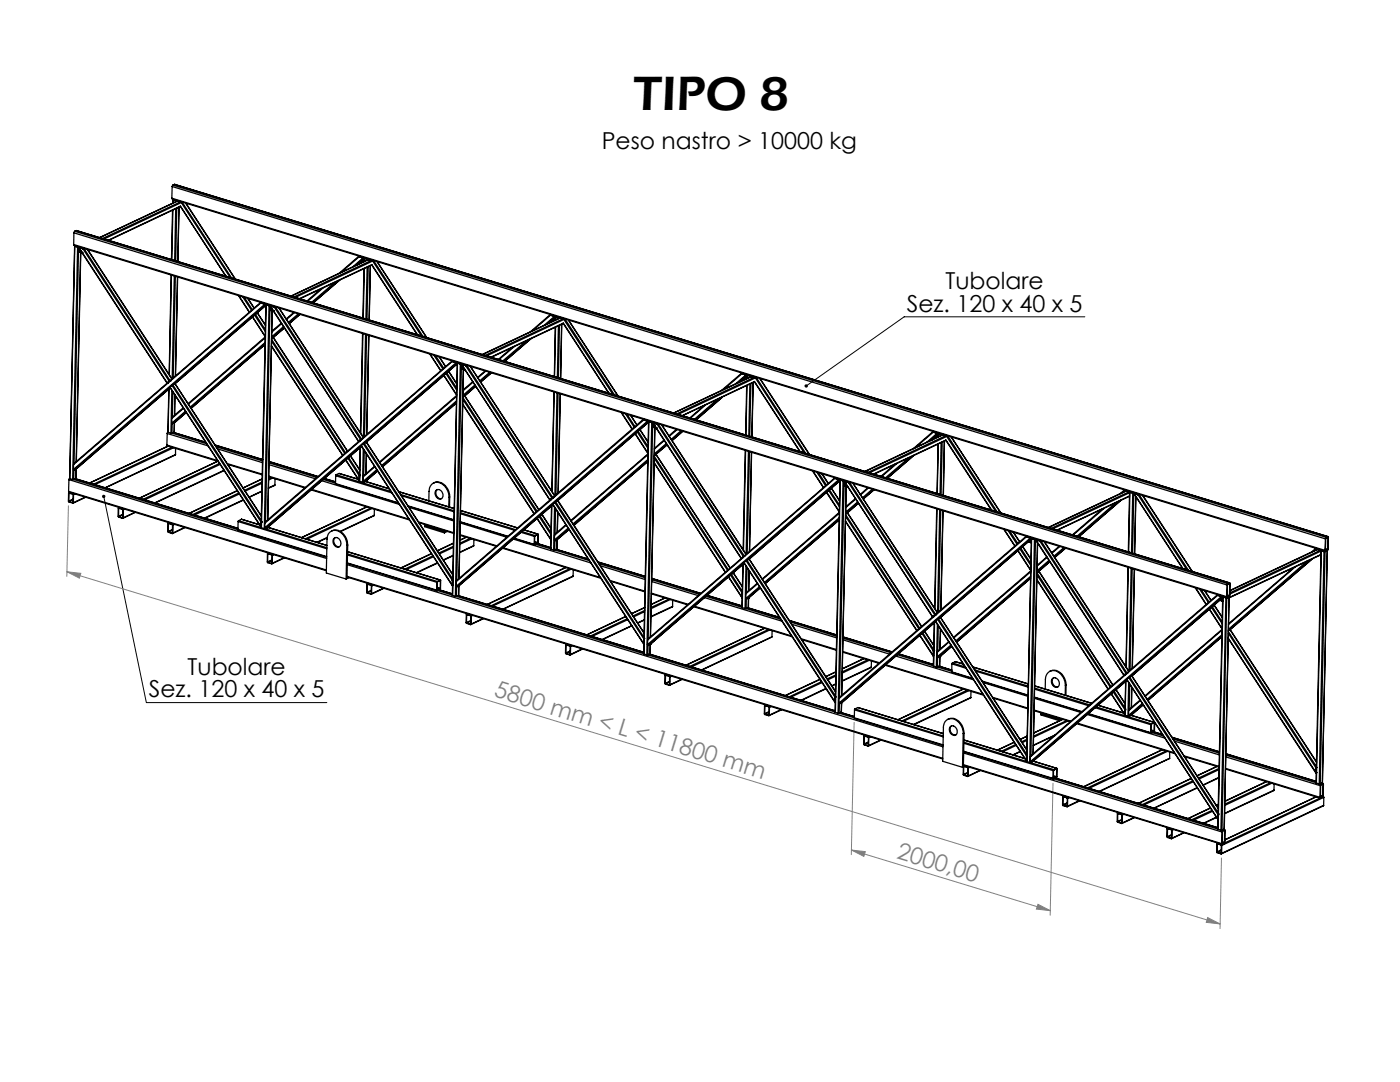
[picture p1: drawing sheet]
<svg xmlns="http://www.w3.org/2000/svg" width="279mm" height="216mm" viewBox="0 0 279 216" stroke-linecap="round" stroke-linejoin="round" font-family="sans-serif">
<defs><g id="words">
<text font-size="9.9" x="126.4" y="21.9">TIPO 8</text>
<g font-size="4.7">
<text x="120.1" y="29.8">Peso nastro &gt; 10000 kg</text>
<text x="188.7" y="57.6">Tubolare</text>
<text x="181" y="62.2">Sez. 120 x 40 x 5</text>
<text x="37.4" y="134.6">Tubolare</text>
<text x="29.7" y="139.1">Sez. 120 x 40 x 5</text>
</g>
<g font-size="4.7" fill="#808080">
<text x="98.4" y="139" transform="rotate(17 98.4 139)">5800 mm &lt; L &lt; 11800 mm</text>
<text x="178.8" y="171.2" transform="rotate(17 178.8 171.2)">2000,00</text>
</g>
</g></defs>
<path d="M13.4 114.1l230.1 70.3M13.4 114.1l2.7 .3-.3 1zM13.7 100.9l-.4 14.1M170.5 144.1l-.6 26.4M210.1 156.3l-.5 26.3M169.9 169.6l2.8 .3-.3 1zM169.9 169.6l39.7 12.1M243.8 171.2l-.3 14.1M207.2 180.4l2.4 1.3-2.8-.3zM241 183.1l2.5 1.3-2.8-.4z" fill="none" stroke="#808080" stroke-width=".2"/>
<path d="M216.5 63.2h-36.1l-19.5 13.8M20.7 99.1l8.5 41.1h36" fill="none" stroke="#000" stroke-width=".2"/>
<path d="M20.4 98.8a.34 .34 0 0 0 .1 .6 .34 .34 0 0 0 .5-.3 .34 .34 0 0 0-.4-.4l.1 .4-.1-.4zM160.6 76.8v.4l.3-.2-.3 .2a.35 .35 0 0 0 .5 .1 .35 .35 0 0 0 0-.5 .35 .35 0 0 0-.5 0z" fill="#000"/>
<g fill="#808080">
<path d="M13.4 114.1l2.7 .3-.3 1zM241 183.1l2.5 1.3-2.8-.4z"/>
<path d="M169.9 169.6l2.8 .3-.3 1zM207.2 180.4l2.4 1.3-2.8-.3z"/>
</g>
<g fill="none" stroke="#000" stroke-width=".25">
<path d="M34.3 39.5l.1 .2 230.1 70.3-.2 .1-.6-.3M34.3 39.5l230.1 70.3M34.4 37.2l230.1 70.3M34.4 37.2l-.1 2.3M34.5 39.9v.6M34.5 36.9l-.1 .3M34.5 36.9l230.2 70.3M34.5 39.9l.6 .2M34.6 39.9h.1M34.6 39.8l-.1 .1M34.7 39.8l-.1 .1M34.8 36.8l230.2 70.3"/>
<path d="M34.8 36.8l-.3 .1M35 39.9v.1M35.1 39.9v.4M14.7 48.8l.1 .2 230.1 70.2-.2 .1M14.7 48.8l230.1 70.3M14.7 46.5l230.2 70.2M14.7 46.5v2.3M14.9 49.1h.1M14.9 46.1l-.2 .4M14.9 49.1l-1 46.4M14.9 46.1l230.1 70.4M14.9 49.1l.6 .2"/>
<path d="M15 49.1l.7 .1M15 49.1h.1M15 49l-.1 .1M15.1 49l-.1 .1M15.2 46h.1M15.2 46l230.2 70.3M15.2 46l-.3 .1M15.4 49.1v.1M15.5 49.3h.2M15.5 49.3l-1 46.4M15.5 49.2v.1M15.7 49.4l17.6 27"/>
<path d="M15.7 50.2l-.9 42.3M15.7 49.4v.8l.7 .2M15.7 49.3l.1 .1M15.7 49.4h.1M15.7 49.5h.1M15.7 50.1l.1 .1M15.7 49.5v.6M15.8 49.3v.1M15.8 49.3l.8 .3M15.8 50.2l.5 .2M15.8 49.4l.7 .2M15.8 49.4l17.6 27"/>
<path d="M15.8 49.4l.6 .1M15.8 49.2l-.1 .1M15.9 49.3h-.1M15.9 49.3l-.1 .1M16.1 50l-.4 .1M16.1 50.4l-.9 41.7M16.1 50.1l-.3 .1M16.3 50.4h.1M16.4 49.5v.1M16.5 49.5h-.1M16.5 49.6h.3M16.5 49.6l17.3 26.5"/>
<path d="M16.8 49.6h-.2M16.8 49.6l17.1 26.4M16.9 49.6h-.1M17.4 49.8l16.9 25.8M17.5 49.8l16.8 25.8M17.6 49.8h-.1M17.7 49.8l-.1 .1M21.6 47.9l14.4-6.8 9.1 14M21.7 48l14.3-6.8 9 13.9M34.1 54.9l-.3 19.8M34.2 54.9l-.4 19.9M34.4 41.9l-.2 9.9"/>
<path d="M34.5 41.9l-.2 9.9M34.8 55.1l-.4 20.5M35 55.1l-.4 20.3M35.1 41.7l-.2 10.3M35.1 40.1h.2M35.3 40.1l-15.4 7.3M35.3 41.6l-.2 10.4M35.3 40.1l.9 .3M35.3 40l-.2 .1M35.4 40.1l.8 .3M35.4 40.1h.1M35.4 55.2l-.4 19.8"/>
<path d="M35.4 40l-.1 .1M35.5 55.2l-.5 19.8M35.5 40l-.1 .1M35.5 40.1l-15.6 7.3M35.7 41.3l-.2 10.9M36 40.5l-15.3 7.2M36.1 40.3l-15.6 7.3M36.2 40.4h.2M36.2 40.4l9.7 15M36.4 40.3l-.2 .1M36.4 40.4l9.8 15.1M36.4 40.4h-.2"/>
<path d="M36.5 40.4h-.1M37 40.5l9.9 15.2M37.1 40.5l9.9 15.2M47.6 59l2.1 3.3M47.7 59l2.1 3.3M48.4 59.2l1.8 2.7M48.8 59.3l1.5 2.5M49.4 59.5l1.3 2M49.5 59.5l1.2 2M59.8 59.6l14.4-6.8 9.1 14M59.9 59.6l14.3-6.7 9.1 13.9M64 57.6l-2.7 2.4"/>
<path d="M64.5 57.5l-3.1 2.6M66.8 56.4l-4.6 3.9M67.4 56.1l-5 4.3M67.8 55.9l-5.3 4.5M71.4 52.8l1.3-1.1-1.3 1.1M71.6 51.2v.1M71.6 51.2l-4 3.4M71.6 51.3l.8 .2M71.6 51.3l-3.5 3.1M71.6 51.2h.1M71.7 51.2l1 .2M71.7 51.1l-.1 .1"/>
<path d="M71.8 51.1l-.1 .1M71.9 51.2l-.1 .1M72 51.2l-.1 .1M72.4 51.5h.3M72.4 51.5l-2 1.8M72.6 53.6l-.2 9.9M72.7 51.5v.7v-.6M72.7 51.5v.1M72.7 51.5l-1.8 1.5M72.7 53.6l-.2 9.9M72.7 51.6l.6 .2M72.8 51.5h.1"/>
<path d="M72.8 51.5l.8 .2M72.8 51.4l-.1 .1M72.9 51.5h-.1M73.2 51.6v.1M73.3 53.3l-.3 10.3M73.3 51.8h.2M73.3 51.8v.1M73.3 51.6v.1M73.5 51.8h.1M73.5 51.8l.9 .3M73.5 51.8l-15.4 7.3M73.5 53.2l-.3 10.5"/>
<path d="M73.6 51.8l.8 .3 .2-.1-.2 .1M73.6 51.7l-.1 .1M73.6 51.8h.1M73.7 51.7l-.1 .1M73.7 51.7l-15.6 7.4M74.2 52.2l-15.3 7.1M74.3 51.9l-15.7 7.4M74.4 52.1h.2M74.4 52.1l9.7 14.9M74.6 52.1l9.8 15M74.7 52l-.1 .1M75.2 52.2l9.9 15.1"/>
<path d="M75.3 52.2l9.9 15.1M33.4 76.4h.1M33.7 77.6l-.2 8.7M33.8 76.1l-.4 .3M33.8 76.1h.1M33.9 76h.1M33.9 76l-.5 .4M33.9 77.3l18.2 27.9M33.9 77.3l-19.2 16.5M33.9 77.3h.1M33.9 76l-.1 .1M33.9 77.3l18.2 27.8"/>
<path d="M34.3 77.9l-.2 8.5M34.3 76.9l17.8 27.2M34.3 76.9l-.4 .4M34.5 76.8l-.2 .1M34.5 76.8l17.6 27.1M34.5 78.2l-.1 5.1M34.9 78.8l-.1 4.1M34.9 76.6l17.3 26.4M34.9 78.9v3.9M34.9 76.6l-.4 .2M35 76.5v.1M50.4 63.3l2.5 3.9"/>
<path d="M50.4 63.2l2.5 3.9M50.8 62.9l2.2 3.2M51 62.7l2 3.1M52 60.4v.1M52 60.4l-37.3 32.1v.2M52 60.5l.8 .2M52 60.5l-37.3 32.2M52 60.4h.1M52.1 60.4l.8 .3 .2-.1M52.1 60.3l-.1 .1M52.2 60.4h-.1M52.3 60.4l-.1 .1"/>
<path d="M52.4 60.4l-.1 .1M52.8 60.7h.3M52.8 60.7l-38.1 33M52.9 68.6l-14.8 12.8M52.9 67.2l-15.4 13.3M52.9 68.3l-14.9 12.9M52.9 67.4l-15.3 13.2M53 64.9l-1.7-2.5 1.7 2.5M53.1 60.7l-.9 44.6M53.1 60.9l-18.3 15.8M53.1 60.7v.1M53.1 60.7l-18.9 16.3"/>
<path d="M53.2 60.7h.1M53.1 60.8l.6 .2M53.1 60.8l-.9 44.5M53.2 60.8l.7 .1M53.2 60.7v.1M53.2 60.7h-.1M53.3 60.7h-.1M53.6 60.8v.1M53.7 61l-1 44.5M53.7 60.8v.2M53.9 61.8v.1l.7 .2M53.9 61l17.6 27.1"/>
<path d="M53.9 61v.8M53.9 61.8l-.9 42.3M53.9 61.8l.1 .1M53.9 61v.1M53.9 61l.1 .1M53.9 61h-.2M53.9 61.1h.1M53.9 61.1v.7M54 61h.1M54 61l1 .2M54 61.9l.5 .2M54 61l.5 .2"/>
<path d="M54 61.1l.8 .2M54 61.1l17.6 27M54 60.9l-.1 .1M54.1 61h-.1M54.2 69.1l14.2 21.7M54.2 67.7l14.8 22.6M54.2 68.1l14.6 22.4M54.2 69l14.2 21.8M54.3 61.6l-.4 .2M54.3 62.1l-.9 41.7 .9-41.7M54.3 61.7l-.3 .2M54.5 62.1h.1"/>
<path d="M54.5 61.2h.1M54.5 67.4l14.9 22.6M54.5 67.4l-.3 .1M54.5 67.4l14.8 22.6M54.6 61.1l-.1 .1M54.8 61.3h.2M54.8 61.3l17.2 26.4M55 61.2l-.2 .1M55 61.3l17.1 26.3M55.1 61.3h-.1M55.6 61.4l16.9 25.9M55.7 61.5h.1"/>
<path d="M55.9 61.5l-.1 .1M56.1 64.5l-1.9 1.6M56.2 64.6l-2 1.7M56.6 65.2l-2.4 2M56.7 65.3l-2.5 2.2M56.8 65.4l-2.4 2M58.6 62.3l-1.5 1.3M58.8 62.4l-1.6 1.3M59.5 62.6l-1.9 1.7M59.7 62.7l-2.1 1.8M59.9 62.7l-2.2 1.9M72.4 66.5l-.5 19.9"/>
<path d="M72.4 66.6l-.4 19.9M73 66.7l-.5 20.5M73.2 66.8l-.5 20.3M73.6 66.9l-.4 19.8M73.7 63.9l.2-10.9-.2 10.9M85.8 70.6l2.1 3.4M86.6 70.9l1.8 2.7M86.9 71l1.6 2.4M87.6 71.2l1.3 1.9M87.7 71.2l1.2 1.9M88.5 74.9l2.6 3.9M88.6 74.9l2.5 3.8"/>
<path d="M89 74.5l2.1 3.3M89.1 74.4l2.1 3M89.5 74.1l1.7 2.5M89.5 74l1.7 2.6M90.2 72.1l-37.2 32-.1 .3M90.3 72.1h.1M90.2 72.1h.1M90.2 72.1l.8 .3M90.2 72.1l-37.3 32.3M90.3 72l-.2 .1h.1M90.3 72.1l.8 .3 .2-.1M90.3 72l-.1 .1"/>
<path d="M90.5 72.1h-.2M90.6 72.1l-.1 .1M91 72.4h.3M91 72.4l-38.2 32.9M91.1 78.9l-15.4 13.3M91.1 79.1l-15.3 13.2M91.3 72.4h.1l-.1 .1M91.3 72.4l-1 46.4M91.3 72.6l-18.3 15.7 18.3-15.7M91.3 72.4l-18.9 16.3M91.3 72.5l.6 .1M91.3 72.5l-1 46.3"/>
<path d="M91.3 72.4h.1M91.3 72.4v.1M91.4 72.5l.7 .1M91.4 72.4h-.1M91.8 72.5v.1M91.9 72.6h.2M91.9 72.6l-1 46.4M91.9 72.5v.1M92.1 72.7v.9l.7 .2M92.1 72.6l.8 .4M92.1 72.7h.1M92.1 72.7l17.6 27.1"/>
<path d="M92.1 73.5l-.9 42.3M92.1 73.4l.1 .2M92.1 72.8v.6M92.2 73.6l.5 .1M92.2 72.7l.5 .1M92.2 72.6h-.1M92.2 72.7l.8 .3M92.3 72.6l-.2 .1M92.3 72.6l-.1 .1M92.4 79.3l14.8 22.7M92.4 79.7l14.6 22.4M92.5 73.3l-.4 .1"/>
<path d="M92.5 73.7l-.9 41.7M92.5 73.4l-.3 .2M92.7 73.7h.1M92.7 72.8l.1 .1M92.7 79l14.8 22.7zM92.7 79l-.3 .2M92.9 72.8h-.2M92.9 73h.3M92.9 73l17.2 26.4M93.1 72.9l-.1 .1M93.2 72.9l-.2 .1M93.2 73l17.1 26.3"/>
<path d="M93.3 72.9l-.1 .1M93.8 73.1l16.9 25.9 .5-20.6M94 73.1l-.1 .1M94.1 73.2h-.2M94.3 76.2l-1.9 1.6M94.4 76.3l-2 1.7M94.8 76.8l-2.4 2.1M94.9 77l-2.5 2.1M94.9 77.1l-2.3 2M96.8 74l-1.5 1.3M96.9 74l-1.5 1.4M97.7 74.3l-2 1.7"/>
<path d="M97.9 74.3l-2.1 1.8M98 71.3l14.4-6.8 9.1 13.9M98.1 74.4l-2.2 1.8M102.2 69.3l-2.8 2.4M102.7 69.1l-3.1 2.7M105 68.1l-4.6 3.9M105.6 67.8l-5 4.3M106 67.6l-5.3 4.5 5.3-4.5M109.7 62.8l-3.9 3.4M109.8 62.8l.1 .1M109.9 62.8l.8 .3h.2M109.9 62.9l.7 .2"/>
<path d="M109.9 62.9l-3.7 3.1M109.9 62.8v.1M109.9 62.8h-.1M110 62.8h-.1M110.1 62.8l-.1 .1M110.2 62.9h-.1M110.6 78.2l-.4 19.9M110.6 63.1h.3M110.6 63.1l-2.1 1.8M110.8 65.3l-.2 9.8M110.9 63.1h.1l-.1 .2M110.9 63.4l-1.3 1.1"/>
<path d="M110.9 63.2l-.1 .7M110.9 63.1l-1.8 1.6M110.9 65.3l-.2 9.8M110.9 63.3l.8 .1M110.9 63.3v.5M110.9 63.2h.1M111 63.2l.7 .1M111.1 63.1l-.2 .1M111.4 63.2v.2M111.4 78.5l-.5 20.2M111.4 65l-.2 10.3M111.5 63.3v.3"/>
<path d="M111.7 64.9l-.3 10.5M111.7 63.4l.8 .3M111.7 63.4l-15.5 7.3M111.8 63.4l.8 .3M111.8 63.4h.1M111.8 78.6l-.4 19.8M111.8 63.4h-.1M111.9 63.4h-.1M111.9 63.4l-15.6 7.4M112.1 64.7l-.2 10.8M112.4 64.6l-14.3 6.7M112.4 63.8l-15.3 7.2"/>
<path d="M112.4 64.4l9.1 14.1M112.5 63.6l-15.7 7.3M112.5 63.7h.3M112.5 63.7l9.8 15M112.7 63.6l-.1 .1M112.8 63.7h-.2M112.8 63.7l9.8 15.1M112.9 63.7h-.1M113.4 63.9l9.9 15.1M113.5 63.9l9.9 15.1M143.2 79.7l-4.6 4M143.8 79.4l-5.1 4.3"/>
<path d="M144.2 79.2l-5.3 4.6M148 74.5l.1 .1M148 74.5l-4 3.4M148.1 74.5l1 .3M148.1 74.5h.1M148.1 74.6l.7 .2M148.1 74.4l-.1 .1M148.1 74.6l-3.7 3.1M148.2 74.5h-.1M148.3 74.5l-.1 .1M148.4 74.5l-.1 .1M148.8 74.8h.3"/>
<path d="M148.8 74.8l-2 1.8M149 76.9l-.2 9.9M149 75l-1.2 1.1M149 74.9v.6M149.1 74.8v.1M149.1 74.8l-1.8 1.5M149.1 76.9l-.2 9.9M149.1 74.9l.8 .2M149.1 74.9v.6M149.2 74.9h.1M149.2 74.9l.7 .1M149.2 74.8h-.1"/>
<path d="M149.3 74.8l-.1 .1M149.6 74.9v.1M149.6 76.7l-.2 10.3M149.7 74.9v.3M149.9 76.6l-.3 10.4M149.9 75.1l.8 .3M150 75.1l.8 .3 .2-.1M150 75.1h.1M150 75l-.1 .1M150.1 75l-.1 .1M150.1 75.1l-15.7 7.3 15.5-7.3M150.3 76.3l-.3 10.9"/>
<path d="M150.6 75.5l-15.3 7.2M150.6 76.1l-14.5 6.8M150.6 76.1l9.1 14M150.7 75.2l-15.7 7.4M150.7 75.4h.3M150.7 75.4l9.8 14.9M151 75.3l-.2 .1M151 75.4l9.8 15.1M151.1 75.4h-.1M151.6 75.5l9.9 15.2M151.7 75.5l9.9 15.2M13.7 98l.1 .2 51.3 15.7"/>
<path d="M13.7 98l51.4 15.7M13.7 100l.1 .1M13.8 98.5l.8 .2v1.6M13.8 98.3h.1M13.8 98.5l-.1 1.5M13.8 95.7l-.1 2.3M13.8 95.7l51.4 15.7M13.8 98.3l-.1 .1v1.6l.8 .4 .1-.1M13.8 98.3l.8 .2M13.9 98.4l-.1 .1M13.9 95.5h.1M13.9 95.4l-.1 .3"/>
<path d="M13.9 95.5l.6 .2M14.5 95.7h.2M14.6 98.5l.1 .2M14.6 99.6l-.9 .4M14.6 99.7l-.8 .4M14.7 93.7v.1M14.7 92.7v1M14.7 98.7l-.1 1.6M14.7 98.5h-.1M14.7 95.7l50.5 15.4M14.7 93.8v1.9M15 98.6l-.3 .1"/>
<path d="M15 95.5l32.5 9.9-32.5-9.9M15.1 95.5l-.4 .2M15.2 93.6l18.8-16.2-18.8 16.2M15.2 93.6l-.5 .2M15.2 93.6h.1M15.2 93.6l-.1 1.9M17 99.2l-2.4 1.1M17.1 99.2l-2.5 1.2M33.3 88.8v.2l10.2 3.1M33.3 88.8l10.1 3.1M33.4 86.5l-.1 2.3M33.4 86.5l8.1 2.5"/>
<path d="M33.5 86.2l-.1 .3M33.5 89l-15.6 7.4M33.5 86.3l.6 .1M34.1 86.4h.2M34.3 84.4l.1 .2M34.3 83.5v.9M34.3 89.3l-15.6 7.3M34.3 86.4l6.9 2.1M34.4 83.3l-.1 .2M34.4 84.6l-.1 1.8M34.6 89.4l-15.7 7.3M34.7 86.2l-.4 .2"/>
<path d="M34.8 84.4l-.1 1.8M34.8 84.4l-.4 .2M35 90.7l-13.9 6.6M35 89.5v1.2M35 90.7l-14 6.6M36.5 81.4l-2.1 1.9M36.6 81.5l-2.3 2M37 82.1l-2.7 2.3M37.1 82.2l-2.7 2.4M37.2 82.3l-2.4 2.1M38.1 81.5l14.8-12.7-14.7 12.7M41 88.2l-6.4-1.9 6.4 2"/>
<path d="M43 88.8l9.4 2.9M43.1 89.1l9.3 2.9M43.4 89.6l9 2.7M43.5 92l-15.7 7.4M43.8 92.5l-15.2 7.1M43.9 92.7l-15 7M44.7 93.8l-13.8 6.5M44.7 93.9l-13.7 6.5M45.3 92.5l7.1 2.1M45.4 92.7l7 2.1M47.3 97.9l-9.6 4.5M47.6 98.4l-9.1 4.3"/>
<path d="M47.8 98.6l-9 4.2M48.5 99.7l-7.7 3.7M48.6 99.8l-7.7 3.6M52.3 98l-2.6 1.2M52.3 95.6l-3.8 1.8M52.3 96.4l-3.4 1.6M52.3 96.2l-3.5 1.6M53.6 95.1l7.2 2.3M53.6 95l7.4 2.3M53.7 92.4l9.6 2.9M53.7 92.7l9.2 2.8M53.7 92.1l9.8 3-9.8-3"/>
<path d="M54.1 95.3l-.5 .3M54.4 95.4l-.8 .4M54.9 96.8l-1.3 .6M54.9 95.5v1.3M62.1 97.8l19.6 6M62.2 97.6l19.4 6M64.2 95.9l15.5 4.7M64.5 95.7l2.5 .7M64.7 95.5l2.3 .6-2.3-.6M67 96.5v.1l12.6 3.8M67 96.5l12.5 3.8M67 94.9v1.6"/>
<path d="M67 94.9l11.2 3.5M67.1 94.7l-.1 .2M67.1 94.7l10.9 3.4M67.7 94.5l3.8 1.1M67.7 94.5l-.6 .2M69 91.8l2.7 4.2v-.2M69 91.8l2.7 4M69.4 91.4l2.3 3.5M69.6 91.3l2.2 3.3M69.9 91l1.9 2.8M70 90.9l1.8 2.8M71.6 88.1h.1"/>
<path d="M71.7 94.9v.9M71.8 94.7l-.1 .2M71.8 94.8l-.1 1.1M71.8 94.8h.1M71.8 95h.1M71.8 96.1l.6 .1M71.9 89.3l-.1 6.8M72 87.7h.1M72 87.7l-.4 .4M72.1 88.9l18.2 28M72.1 89l-19.1 16.5M72.1 88.9h.1"/>
<path d="M72.1 87.6h.1M72.1 87.6l-.5 .5M72.1 88.9l18.1 27.8M72.1 87.6l-.1 .1M72.1 89.1l-18.7 16.2M72.4 96.2h.2M72.5 96.1l.1 .1M72.5 95.1v1M72.5 89.6l-.1 6.6M72.5 88.6l17.8 27.2M72.5 88.6l-.4 .3M72.6 96.2h.1"/>
<path d="M72.7 88.5l-.2 .1M72.7 88.5l17.6 27M72.7 89.9l-.1 5M73 96h.1M73 96l-.4 .2M73.1 90.5l-.1 4M73.1 88.3h.1M73.1 90.6v3.9M73.1 88.2v.1M73.1 88.3l-.4 .2M73.1 88.3l17.2 26.4M73.2 88.3l17.1 26.3"/>
<path d="M74.8 93l-2.3 1.9v.2M74.8 93.1l-2.3 2M75.2 93.7l-2.7 2.4M75.3 93.9l-2.7 2.3M75.4 94l-2.4 2M77.6 97.5l-4.7-1.4 4.8 1.4M79.6 98.1l11 3.4M79.9 98.7l10.7 3.2M80.1 98.9l10.5 3.2M86.5 96.4a2.35 2.35 0 0 1 3.1 1.9l.1 .9M87 97.8a.99 .99 0 0 1 1.3 .5 .99 .99 0 0 1-.3 1.3 1.1 1.1 0 0 1-1-.6 1.1 1.1 0 0 1 0-1.2zM87.3 97.7a1.07 1.07 0 0 0-.2 1.2 1.07 1.07 0 0 0 1 .6"/>
<path d="M89.6 99.2a2.68 2.68 0 0 0-2.9-2.9 1.8 1.8 0 0 0-1.1 1.7v1.9M89.6 99.2v1.9M89.7 99.2h-.1M89.7 99.2v2M91.1 80.4l-14.8 12.7 14.8-12.7M91.1 80.3l-14.8 12.7M91.1 80l-14.9 12.9M92.4 80.8l14.2 21.7M92.4 80.6l14.2 21.9M109.7 99.8h.1M109.7 99.7v.1M109.8 99.7h.1"/>
<path d="M110.1 99.4l-.4 .3M110.1 99.4h.1M110.2 99.3h.1M110.3 99.3h.1M110.3 99.3l-.5 .4M110.3 99.3l-.2 .1M111.3 99.9l17.3 26.4M111.3 99.9l-.4 .2M111.3 99.9l17.3 26.5M111.4 99.8v.1M124 82.3l2.1 3.3M124 82.3l2.2 3.3"/>
<path d="M124.8 82.5l1.8 2.8M125.1 82.7l1.6 2.4M125.8 82.9l1.3 1.9M125.9 82.9l1.2 1.9M126.8 86.6l2.5 3.9M126.8 86.5l2.5 3.9M127.2 86.2l2.1 3.3M127.4 86l1.9 3.1M127.7 85.8l1.7 2.5M127.7 85.7l1.7 2.5M128.3 83.7l-37.1 32.1M128.4 83.7h-.1l.1 .1"/>
<path d="M128.4 83.7l1.1 .3M128.4 83.7h.1M128.4 83.8l.8 .2M128.4 83.8l-37.3 32.3M128.6 83.7h-.2M128.7 83.7l-.1 .1M128.8 83.7l-.1 .2M129.2 84l.3 .1M129.2 84l-38.1 33M129.3 92.1l-14.8 12.7M129.3 90.6l-15.4 13.3M129.3 91.9l-14.8 12.8"/>
<path d="M129.3 91.7l-14.9 12.8M129.3 90.7l-15.3 13.3M129.4 84.1l-.9 46.4M129.4 84.2l-18.2 15.8M129.5 84.1h.1M129.5 84.1l-18.9 16.2M129.5 84.1l.6 .2M129.5 84.1l-1 46.4M129.5 84.1l.8 .1M129.6 84l-.1 .1M130 84.1v.1M130.1 84.3h.2"/>
<path d="M130.1 84.3l-1 46.4M130.1 84.2v.1M130.2 84.3l17.7 27.1M130.2 85.2l-.8 42.3M130.3 85.1l.1 .1M130.3 84.4v.8l.7 .2M130.3 84.3l.1 .1M130.3 84.4h.1M130.3 84.5h.1M130.3 84.5v.6M130.4 84.3h.1M130.4 84.3v.1"/>
<path d="M130.4 85.2l.5 .2M130.4 84.4l17.6 27M130.4 84.4l.7 .2M130.4 84.4l.8 .2h.2M130.4 84.3l.5 .2M130.4 84.2l-.1 .1M130.6 92.4l14.1 21.8M130.6 92.3l14.2 21.9M130.6 91l14.7 22.7M130.6 91.4l14.6 22.4M130.6 84.9l-.3 .2M130.7 85.4l-.9 41.7"/>
<path d="M130.7 85l-.3 .2M130.9 85.4h.1M130.9 84.5l.1 .1M130.9 90.7l14.8 22.6M130.9 90.7l-.3 .2M131.1 84.5h-.2M131.1 84.6h.3M131.1 84.6l17.2 26.5M131.3 84.6h-.1M131.4 84.6l17.1 26.3M131.5 84.6h-.1M132 84.7l16.9 25.9"/>
<path d="M132.1 84.8l16.8 25.8 .5-20.5M132.2 84.8h-.1M132.3 84.8l-.1 .1M132.5 87.8l-1.9 1.7M132.6 87.9l-2 1.7M133 88.5l-2.4 2.1M133.1 88.7l-2.5 2.1M133.1 88.8l-2.3 1.9M135 85.7l-1.5 1.3M135.1 85.7l-1.5 1.4M135.9 85.9l-2 1.8M136.1 86l-2 1.8"/>
<path d="M136.2 82.9l14.4-6.7 9 13.9M136.3 86l-2.2 1.9M140.4 81l-2.7 2.4M140.8 80.8l-3 2.6M148.7 89.9l-.4 19.8M148.8 89.9l-.4 19.9M149.6 90.1l-.5 20.3M150 90.2l-.4 19.8M162.1 93.9l2.2 3.4M162.2 94l2.2 3.3M163 94.2l1.7 2.7M163.3 94.3l1.6 2.5"/>
<path d="M164 94.5l1.3 2M164.1 94.5l1.2 1.9M164.9 98.2l2.6 4M165 98.2l2.5 3.9M165.4 97.9l2.1 3.2M165.5 97.7l2 3.1M166.5 95.4l.1 .1M166.5 95.4l-37.2 32.1v.2M166.6 95.4l.9 .3 .2-.1M166.6 95.5l.8 .2M166.6 95.5l-37.3 32.2M166.6 95.4h.1"/>
<path d="M166.7 95.3l-.2 .1M166.7 95.4h-.1M166.8 95.4v.1M166.9 95.4l-.1 .1M167.4 95.7h.3M167.4 95.7l-38.2 32.9M167.5 99.9l-1.6-2.5 1.6 2.5M167.6 95.7l-.9 46.4M167.6 95.9l-18.2 15.8M167.7 95.7v.1M167.7 95.7l-18.9 16.3M167.7 95.7l.7 .3"/>
<path d="M167.7 95.8l.5 .2M167.7 95.8l-1 46.3M167.7 95.7h.1M167.8 95.7h-.1M168.1 95.8v.1M168.2 96h.3M168.2 96l-.9 46.3M168.2 95.8v.1M168.5 96v.9l.7 .2M168.5 96v.1M168.5 96l17.6 27.1M168.5 96.8l-1 42.3"/>
<path d="M168.5 96.8l.1 .1M168.5 96.1v.7M168.5 95.9l-.1 .1M168.5 96.1h.1M168.5 96.1l17.6 26.9M168.5 96.1l.8 .2M168.6 96l.8 .3M168.6 96h.1M168.6 96.9l.5 .1M168.6 96l.5 .2M168.6 95.9l-.1 .1M168.7 96h-.1"/>
<path d="M168.8 96.6l-.3 .2M168.9 97l-.9 41.7M168.9 96.7l-.3 .2M169.1 97h.1M169.1 96.2h.1M169.2 96.1l-.1 .1M169.3 96.3h.3M169.3 96.3l17.2 26.4M169.5 96.2l-.1 .1M169.6 96.2l-.2 .1M169.6 96.3l17.1 26.3M169.7 96.2l-.1 .1"/>
<path d="M170.2 96.4l16.9 25.9M170.4 96.4l-.1 .1M170.5 96.5l-.2 .1M170.7 99.5l-1.9 1.6M170.8 99.6l-2 1.7M173.2 97.3l-1.5 1.3M173.3 97.4l-1.5 1.3M174.1 97.6l-1.9 1.7M174.3 97.7l-2.1 1.7M174.4 94.6l14.4-6.7 9 13.9M174.4 97.7l-2.1 1.9M178.6 92.6l-2.8 2.4"/>
<path d="M179 92.5l-3 2.6M181.4 91.4l-4.7 3.9M181.9 91.1l-4.9 4.3M182.4 90.9l-5.3 4.5 5.3-4.5M186.2 86.1v.2M186.2 86.1l-4 3.5M186.2 86.2l1.1 .2M186.2 86.2h.1M186.2 86.3l.8 .2M186.2 86.3l-3.6 3.1M186.3 86.1h-.1M186.3 86.1l-.1 .1"/>
<path d="M186.4 86.1v.2M186.5 86.2l-.1 .1M187 86.5h.3M187 86.5l-2.1 1.8M187.2 88.6l-.2 9.9M187.3 86.7l-1.4 1.1M187.3 86.5l-.1 .7M187.3 88.6l-.3 9.9M187.3 86.5v.1M187.3 86.5l-1.8 1.5M187.3 86.6l.8 .1M187.3 86.5h.1"/>
<path d="M187.3 86.6v.6M187.4 86.5l.7 .2M187.4 86.4l-.1 .1M187.4 86.5h-.1M187.7 86.6v.1M187.8 88.3l-.2 10.3M187.9 86.6v.3M188 88.2l-.2 10.5M188.1 86.8h.1M188.1 86.7l.8 .4M188.1 86.8l-15.5 7.3M188.2 86.7l.8 .3"/>
<path d="M188.2 86.7h.1M188.2 86.7h-.1M188.3 86.7l-15.7 7.4M188.5 88l-.3 10.8M188.5 88l-.2 10.8M188.8 87.2l-15.3 7.1M188.8 87.8l-14.5 6.8M188.8 87.8l9.1 14M188.8 86.9l-15.6 7.4M188.9 87.1h.3M188.9 87.1l9.8 14.9M189.2 87h-.2"/>
<path d="M189.2 87.1l9.8 15M189.3 87l-.1 .1M189.8 87.2l9.9 15.1M223.7 99.8l-8.4 7.3M224.3 97.8l-.7 .7M224.4 97.9l1.1 .2M224.4 97.8h-.1l.1 .1M224.4 97.8l.9 .3h.2M224.4 97.9l-.5 .4M224.4 97.8v.1M224.5 97.8h-.1M224.6 98l-15.4 7.2"/>
<path d="M224.6 97.8l-.1 .1M224.8 97.9h-.2M224.9 97.9l-.2 .1M224.9 97.9l-15.6 7.4M225.4 99l-14.4 6.8M225.4 98.3l-15.3 7.2M225.5 98.1v.1M225.5 98.1l-.3 12M225.5 98.1l-15.7 7.3M225.5 98.2l.6 .2M225.5 98.2l-.3 11.9M225.5 98.2h.1"/>
<path d="M225.5 98.2l.8 .1M225.6 98.1h-.1M225.6 98.1l-.1 .1M226 98.2v.1M226.1 98.4h.2M226.1 98.4l-.3 11.9M226.1 98.2v.2M226.2 98.4l9.9 15.1M226.3 98.4l.8 .3M226.3 98.5l-.3 11.9M226.4 98.5h.1M226.3 98.4l.1 .1"/>
<path d="M226.4 98.5l1 .2M226.4 98.4h-.1M226.7 99.1l-.3 11.4M227 98.5l.1 .2M227.1 98.7h.3M227.1 98.7l9.8 15M227.2 98.6v.1M227.4 98.7l9.8 15.1M227.5 98.7h-.1M228 98.8l9.9 15.2M228.1 98.8l9.8 15.2M13.8 100.1l.7 .2"/>
<path d="M14.6 100.3h-.1M23.7 101.5l.8 .2v1.6M23.7 103v.1M23.7 101.5v1.5M23.7 103.1l.7 .2M23.7 101.4h-.1v1.6v.2l.8 .2 .2-.1M23.7 101.4l.8 .2M23.8 101.5h-.1M23.8 101.3l-.1 .1M24.5 101.6l.1 .1M24.5 103.3h-.1M24.5 102.6l-.8 .4"/>
<path d="M24.5 102.7l-.8 .4M24.6 101.7v1.6M24.6 101.5l-.1 .1M24.9 101.6l-.3 .1M26.9 102.2l-2.3 1.1M27 102.2l-2.5 1.2M33.6 106v.2M33.6 104.5v1.5M33.6 106.2l.8 .2M33.7 104.5l.7 .2v1.7M33.7 104.5h-.1M33.7 104.4l-.2 .1v1.7l.9 .3 .1-.1"/>
<path d="M33.7 104.4l.7 .2M33.7 104.3l-.1 .1M33.8 104.3l-.1 .1M34.4 104.6l.1 .2M34.4 106.3v.1M34.4 105.7l-.8 .3M34.4 105.8l-.8 .4M34.5 104.8v1.6M34.5 104.6h-.1M34.8 104.6l-.3 .2M36.8 105.2l-2.3 1.2M36.9 105.3l-2.5 1.2"/>
<path d="M47.5 104.1v1.7l17.7 5.4M47.5 104.1l17.7 5.4M47.6 103.9l-.1 .2M47.6 103.9l4.5 1.4M48.2 103.6l3.6 1.1M48.2 103.6l-.6 .3M52.1 105.1v.1M52.1 104.1v1M52.1 105.1h.1M52.1 103.9v.2M52.1 104v1.1M52.1 104.2h.1"/>
<path d="M52.1 104.1h.1M52.2 105.3l.5 .2M52.7 105.5h.3M52.8 105.5l12.4 3.8M52.8 105.3l.2 .2M52.9 104.4l-.1 .9M53 105.5h.1M53.4 105.3h.1M53.4 105.3l-.4 .2M53.4 112.1l.1 .1M53.4 105.2l11.8 3.6-11.8-3.5M53.4 110.6v1.5"/>
<path d="M53.5 110.4l-.1 .1-.1 1.7 .9 .3M53.5 112.2l.7 .2M53.5 110.4l.8 .3M53.5 110.5l.8 .3-.1 1.6M53.5 110.5l-.1 .1M53.6 110.5l-.2 .1M53.6 110.3l-.2 .1M53.6 110.4h-.1M54.3 110.7l.1 .1M54.3 111.7l-.9 .4M54.3 112.4h-.1M54.3 111.8l-.8 .4"/>
<path d="M54.3 112.4l-.1 .1M54.4 110.8l-.1 1.6M54.4 110.6l-.1 .1M54.6 110.7l-.2 .1M56.7 111.3l-2.4 1.1M56.8 111.3l-2.5 1.2M65.3 107.3l-1.9 .9M65.3 107.2l-2 1M66.2 105.9a2.4 2.4 0 0 1 3.1 2l.1 .9M66.6 107.5a1 1 0 0 1 1.2 .1 1 1 0 0 1 .2 1.2 .81 .81 0 0 1-1 .3 .81 .81 0 0 1-.5-.8zM66.9 107.3a1.08 1.08 0 0 0-.2 1.2 1.08 1.08 0 0 0 1 .6M69.2 108.8a2.72 2.72 0 0 0-2.8-2.9 1.68 1.68 0 0 0-1.1 1.7l-.2 6.7 4 1.2"/>
<path d="M69.2 108.8l-.1 6.7M69.3 115.1l118.8 36.3M69.3 115l118.8 36.3M69.3 112.7l118.9 36.3M69.3 112.4l17.9 5.5M69.3 112.3l17.9 5.5M69.4 110.1l18.5 5.6M69.4 110.5l17.9 5.5M69.4 110.7l17.8 5.5M69.4 108.8h-.2M69.4 108.8l-.1 6.5 .1-.1M69.6 115.3l-.5 .2"/>
<path d="M73.2 101.1l-13.1 6.2 13.1-6.2M73.3 116.6l.8 .2v1.6M73.3 118.2v.1M73.3 116.6v1.6M73.3 118.3l.7 .2M73.3 116.5l-.1 .1v1.6l.8 .4 .2-.1M73.3 116.5l.8 .2M73.4 116.6h-.1M73.4 116.4l-.1 .1M74 101.4l-13 6.1M74 118.5h.1M74.1 116.7l.1 .2"/>
<path d="M74.1 118.4l-.1 .1M74.1 117.9l-.8 .4M74.1 117.8l-.8 .4M74.2 116.9v1.6M74.2 116.7h-.1M74.3 101.5l-13.1 6.1M74.5 116.8l-.3 .1M74.7 102.8l-6.8 3.3M74.7 102.8l-6.8 3.2M74.7 101.6v1.2M76.5 117.4l-2.3 1.1M76.6 117.4l-2.5 1.2"/>
<path d="M81.4 100.9l9.2 2.8M81.5 101l9.1 2.8M81.6 101.2l9 2.8M83.5 104.1l7 2.2M83.6 104.3l6.9 2.1M84.7 104.9l4 1.2M84.7 104.9v.2l4 1.2M85 104.7l-.3 .2M86.1 110.5l-6.1 2.8M86.4 110.9l-5.6 2.7M86.5 111.1l-5.4 2.6M87.2 116.2v1.6"/>
<path d="M87.2 117.8h.1M87.2 117.3l.6 .2M87.2 117.2l.7 .2M87.3 116l-.1 .2M87.3 116l.6-.3v1.8l-.7 .4v-.1M87.3 112.3l-4.2 2M87.3 117.8l3 .9M87.3 112.4l-4.1 1.9M87.6 117.7l2.7 .8-2.6-.8M87.8 117.5l-.5 .3M87.8 115.9h.1M87.9 117.4l-.1 .1"/>
<path d="M87.9 115.9l-.7 .3 .1 1.6M87.9 115.9v1.5M88.7 106.1v.2M89 105.9l-.3 .2M89.3 106l-.6 .3M90.2 116.7l.1 .2M90.3 115.8l-.1 .9M90.3 116.7h.1M90.3 115.9h.1M90.3 115.6v.2M90.3 115.7v1.1M90.3 118.8l.6 .2"/>
<path d="M90.5 110.9l-2 .9M90.5 110.8l-2 .9M90.5 108.4l-3.2 1.5M90.5 109.2l-2.8 1.3M90.5 109l-2.9 1.3M90.9 119h.2M91.1 117v.1M91.1 116.1v.9M91.1 119l37.3 11.4M91.1 117.1v1.9M91.2 115.8l-.1 .3M91.4 118.9l37.1 11.3"/>
<path d="M91.5 118.8l-.4 .2M91.5 116.9l18.8-16.2-18.7 16.2M91.5 116.9l-.4 .2M91.5 116.9h.1M91.5 116.9v1.9M91.6 116.9l-.1 1.9M91.8 106.8l7.2 2.2M91.8 106.7l7.3 2.2M91.9 104.2l9.4 2.9M91.9 104.1l9.5 2.9M91.9 104.4l9.2 2.8M91.9 101.8l11.4 3.5-11.4-3.4"/>
<path d="M91.9 102.3l11 3.4M91.9 102.5l10.8 3.3M93 107.2l-1.2 .6M93.1 107.2l-1.3 .6M93.8 107.4l-2 1M94.1 107.5l-2.3 1.1M94.5 108.9l-2.8 1.4M94.5 108.9l-2.8 1.3M94.6 107.7l-.1 1.2M100.3 109.4l19.6 6M100.4 109.3l19.4 5.9M102.4 107.6l15.5 4.7"/>
<path d="M102.6 107.5l4.1 1.2M102.6 107.4l4 1.2M104 106.2l2.6 .8M104.2 106.1l2.6 .8M104.5 105.7l2.8 .9M104.6 105.7l2.8 .9M106.6 107v1.6M106.7 108.5v.1M106.7 108.6h.1M106.7 108.2l.6 .1M106.7 108.1l.6 .2M106.8 106.9l-.2 .1"/>
<path d="M106.9 108.6l3 .9M107.2 103.5l2.7 4.1M107.2 103.4l2.7 4.1M107.2 108.5l2.7 .8M107.3 108.4l-.6 .3-.1-.1M107.3 108.4l2.6 .9M107.3 108.3l-.6 .3M107.3 106.7h.1M107.3 108.3h.1M107.3 106.6l.1 .1-.1 1.7M107.3 106.6l-.5 .3M107.4 106.7l-.7 .3v1.5"/>
<path d="M107.4 106.7l-.1 1.6M107.6 103.1l2.3 3.5M107.8 102.9l2.2 3.4M108.1 102.6l1.9 2.9M108.2 102.6l1.8 2.8M109.9 107.5v.2M109.9 109.5v.1M109.9 106.6v.9M109.9 107.5v.1M109.9 109.6l.6 .1M109.9 106.7h.1M109.9 106.5h.1"/>
<path d="M110 106.4l-.1 .2M110 106.5l-.1 .1M110.1 101l-.2 8.5M110.1 100.9l-.2 8.7M110.3 100.6l18.2 28M110.3 100.6l-19.2 16.5M110.3 100.6h.1M110.3 100.6l18.1 27.8M110.5 109.7h.2M110.7 107.7v.2M110.7 106.8v.9M110.7 101.2l-.2 8.5"/>
<path d="M110.7 100.3l17.8 27.2M110.7 100.3l-.4 .3M110.7 109.7l6.9 2.2M110.7 107.9v1.8M110.8 106.6l-.1 .2M110.9 100.1l-.2 .2M110.9 100.1l17.6 27.1M110.9 101.6l-.1 5M111 109.6l6.4 1.9-6.4-1.9M111.1 109.5l-.4 .2M111.2 107.7l-.1 1.8M111.2 107.7l-.5 .2"/>
<path d="M111.3 102.2l-.1 4M112.9 113.2l-15.7 7.4 15.7-7.3M112.9 104.7l-2.1 1.9M113 104.8l-2.3 2M113.4 105.4l-2.7 2.3M113.5 105.6l-2.8 2.3M113.6 105.7l-2.4 2M113.7 113.5l-15.7 7.4M113.9 113.6l-15.6 7.3M114.4 114.9l-14 6.7M114.4 114.9l-14.1 6.7M114.4 113.7v1.2"/>
<path d="M119.3 112.1l9.5 2.9M119.5 112.5l9.3 2.8M119.8 112.9l9 2.7M121.7 115.8l7 2.2M121.8 116l6.9 2.1M130 118.5l7.2 2.2M130 118.4l7.3 2.2M130 116l9.3 2.9M130.1 115.4l9.7 3M130.1 115.4l9.8 3M130.1 115.7l9.5 2.9M132.7 119.3l-2.7 1.3 2.8-1.3"/>
<path d="M133.5 119.6l-3.6 1.6M133.8 119.6l-3.9 1.9M134.2 119.8v1.2M140.6 119.2l15.5 4.8M140.9 119l7.2 2.2M145.4 115.1l2.7 4.2M145.4 115.1l2.7 4.1M145.8 114.8l2.3 3.5M146 114.6l2.1 3.4M146.3 114.3l1.9 2.8M148 111.4h.1M148.1 119.2v.1"/>
<path d="M148.1 118.3v.9M148.1 119.1v.1M148.1 119.2h.1M148.1 118v.3M148.1 118.2h.1M148.1 118.2v.9M148.1 118.3v.1M148.3 112.6l-.2 8.6M148.3 111.1h.1M148.4 111h.1M148.4 112.3l18.3 27.9M148.4 112.3l-19.1 16.5"/>
<path d="M148.5 112.3h-.1M148.5 111l-.5 .4M148.5 112.3l18.2 27.8M148.5 110.9v.1M148.5 110.9l-.2 .2M148.5 110.9h.1M148.5 112.4l-18.7 16.2M148.8 119.4l.1 .2M148.9 118.5l-.1 .9M148.9 112.9l-.2 8.5M148.9 111.9l17.8 27.2M148.9 111.9l-.4 .4"/>
<path d="M148.9 119.6v1.8M149.1 111.8l-.2 .1M149.1 111.8l17.6 27.1M149.1 113.2l-.1 5M149.4 119.3h.1M149.4 119.3l-.5 .3M149.4 119.3l-.1 1.9M149.5 113.8l-.1 4.1M149.5 111.6h.1M149.5 111.6l-.4 .2M149.5 111.6l17.2 26.4M149.5 111.6l17.3 26.4"/>
<path d="M149.5 111.5v.1M149.6 111.5l-.1 .1M151.1 116.4l-2.2 1.9v.2M151.2 116.5l-2.3 2M151.6 117.1l-2.8 2.3M151.7 117.2l-2.8 2.4M151.7 117.3l-2.3 2M167.5 103.8l-14.8 12.7M167.5 103.6l-14.9 12.7M167.5 103.3l-14.9 12.9M167.5 102.2l-15.4 13.3M167.5 102.4l-15.3 13.2"/>
<path d="M168.7 104.1l14.3 21.7M168.7 104l14.3 21.8M168.8 102.7l14.8 22.6M168.8 103l14.6 22.5M169.1 102.4l14.8 22.6M169.1 102.4l-.3 .1M171.2 100.2l-2.4 2M171.2 100.3l-2.4 2.1M171.3 100.4l-2.3 2 2.3-2M186.9 101.5l-.4 19.9M187 101.5l-.4 20M187.5 101.7l-.4 20.5"/>
<path d="M187.7 101.8l-.4 20.3M200.3 105.6l2.2 3.4M200.4 105.7l2.2 3.2M201.2 105.9l1.8 2.7M201.5 106l1.6 2.4M202.2 106.2l1.3 1.9M203.1 109.9l2.6 3.9M203.2 109.9l2.5 3.8M203.6 109.5l2.1 3.3M203.7 109.4l2 3M204.1 109.1l1.6 2.5M204.1 109l1.6 2.5"/>
<path d="M204.7 107.1l-37.2 32M204.8 107.1l1 .3M204.8 107.1h.1M204.8 107.1l.8 .3M204.8 107.1l-37.3 32.3M204.9 107l-.2 .1h.1M204.9 107l-.1 .1M205 107.1h-.1M205.1 108v.1M205.1 107.2l.1-.1zM205.1 108l.7-.5-.1 .7M205.1 108.1l.7 .1"/>
<path d="M205.1 108.1l-18.1 15.6M205.1 108.1l.6 .1M205.1 107.1l-.1 .1M205.2 108.1l-17.6 15.2M205.2 107.2l.5 .2M205.6 107.4h.2M205.6 107.4l-38.2 32.9M205.7 115.4l-14.8 12.7M205.7 115.2l-14.8 12.8M205.7 115l-15 12.9M205.7 113.9l-15.4 13.3M205.7 108.2h.1"/>
<path d="M205.7 114.1l-15.3 13.2M205.7 107.4h.1M205.8 108.3h.1M205.8 107.6l-.2 .2M205.8 107.7l-.7 .4M205.8 107.4v.1M205.8 107.4l.1 .1M205.8 107.4l-.9 44.5M205.9 107.3l-.2 .1M205.9 107.5l.5 .1M205.9 107.5l-1 44.5M205.9 107.4l.6 .2"/>
<path d="M206 107.4h-.2M206.3 107.5v.1M206.4 107.6h.3M206.4 107.6l-.9 44.5M206.4 107.5v.1M206.6 107.7l17.7 27.1M206.7 107.6v.1M206.7 107.7l-1 43.1M206.7 107.6h-.2M206.7 107.7h.1M206.7 107.7l.8 .2h.3M206.7 107.7l17.6 27"/>
<path d="M206.8 107.6h-.1M206.8 107.6l-.1 .1M206.9 115.7l14.2 21.8M206.9 115.6l14.3 21.9M206.9 114.7l14.7 22.4M207 114.3l14.7 22.7M207 108.3l-.8 42.1M207.1 108.4l-.9 42M207.3 114l14.8 22.7M207.3 114l-.3 .2M207.4 107.8l.1 .1M207.5 107.8l.1 .1"/>
<path d="M207.8 107.9h-.3l17.2 26.5 .2-.1M207.8 107.9l17.1 26.4M207.9 107.9h-.1M208.4 108.1l16.8 25.8M208.5 108.1l16.8 25.8M208.9 111.1l-1.9 1.7M209 111.2l-2 1.8M209.3 111.8l-2.3 2.1M209.4 112l-2.4 2.1M209.5 112.1l-2.3 2M211.4 109l-1.5 1.3M211.5 109l-1.6 1.4"/>
<path d="M212.3 109.3l-2 1.7M212.5 109.3l-2.1 1.8M212.7 109.4l-2.2 1.8 2.2-1.8M220 101.6l-6 5.1M220.4 101.4l-6.2 5.4M222.7 100.3l-7.8 6.7M223.3 100l-8.1 7.1M225.1 113.2l-.4 19.8M225.2 113.2l-.4 19.9M225.7 113.4l-.4 20.5M226 113.5l-.5 20.2M226.4 113.6l-.4 19.7 .4-19.7"/>
<path d="M238.5 117.3l2.2 3.3M238.6 117.3l2.1 3.3M239.4 117.5l1.8 2.7M239.7 117.7l1.6 2.4M240.4 117.9l1.3 1.9M240.5 117.9l1.2 1.9M242.9 118.7l.1 .1M242.9 118.7l-37.2 32.1-.1 .2M243 118.8l.8 .2M243 118.8l-37.4 32.2M243 118.7h.1M243 118.7l.9 .3"/>
<path d="M243 118.7h-.1M243.1 118.7h-.1M243.2 118.7l-.1 .1M243.3 119.7l.7 .2M243.3 119.7l-18.1 15.6M243.3 118.9h.1M243.3 118.7l-.1 .1M243.3 119.7l.7-.6-.1 .7M243.3 119.7l.6 .2M243.3 118.9l.6 .1M243.4 119.8l-17.6 15.2M243.5 118.8l-.2 .1"/>
<path d="M243.8 119l.3 .1M243.8 119l-38.2 33M243.9 119h.1M243.9 119.8v.1M243.9 119.3h.1M244 119.1h.1M244 119.3l-.3 .2M244 119.3l-.2 .2M244 119.4l-.7 .3M244 119.1l-1 46.3M244.1 119.1h.1M244.1 119h-.2"/>
<path d="M244.1 119.1l.6 .2M244.1 119.1l-1 46.4M244.2 119l-.1 .1M244.5 119.1v.1M244.7 119.3l-1 46.3M244.7 119.1l-.1 .2M244.8 119.3h-.1M244.8 119.1l.1 .1 .4-.1M244.8 119.3l-.9 46.3M244.9 116.7l-.1 2.4M244.9 118.9l.4 .1M244.9 118.7l.5 .2"/>
<path d="M244.9 119.1h.1M245 116.5l.4-.2 .1 .1-.1 2.5-.1 .2M245 116.5l-.1 .2M245.3 116.5h.1M245.3 119.1l-1 46.4M245.3 119.1l-.5 .2M245.3 119l-.3 .1M245.4 118.9l-.1 .1M245.4 116.5l-.4 .1v2.5M245.4 116.5v2.4M258.2 113.3l-13 11.2M258.6 113.1l-13.4 11.5"/>
<path d="M260.9 112l-15.7 13.6M261.5 111.7l-16.4 14.1M261.9 111.5l-16.5 14.2M262.5 109.5l.1 .1M262.5 109.5l-.8 .7M262.6 109.6l1.1 .2M262.6 109.6l-.5 .4M262.6 109.5h.1M262.6 109.5l1.1 .2M262.6 109.4l-.1 .1M262.7 109.5h-.1M262.9 109.5l-.2 .1"/>
<path d="M262.9 109.5v.1M263.1 109.5l-.2 .1M263.1 109.6l-17.6 8.2 17.3-8.2M263.6 110.7l-18.3 8.6M263.6 110l-18.1 8.5M263.6 109.7l-18.1 8.6M263.6 110.6l-18.3 8.6M263.7 109.8v.1M263.7 109.8l-1 46.4M263.7 109.8h.1M263.7 109.9l.5 .2M263.7 109.9l-1 46.3"/>
<path d="M264.2 109.9l-.1 .1M264.2 110.1h.2M264.2 110.1l-.9 46.3M264.2 109.9v.1M264.4 109.8l.1 .2 .4-.1M264.4 110.1l-.9 46.3M264.5 107.5l-.1 2.3M264.5 109.5l.5 .1M264.5 109.6l.4 .1M264.5 109.9h.1M264.7 107.2l-.2 .3M264.9 109.9l-.5 .2"/>
<path d="M264.9 109.9l-1 46.3M264.9 107.2l.1 .1M264.9 109.7l-.3 .2M265 109.6l-.1 .1M265 107.1l.1 .1-.1 2.5-.1 .2M265 107.1l-.3 .1M265 107.3v-.1l-.4 .2v2.5M265 107.3v2.3M93.1 124.2l.1 .1M93.1 122.6h.1M93.1 122.7v1.5M93.2 122.6h-.1l-.1 1.7 .9 .3 .1-.1"/>
<path d="M93.2 124.3l.7 .2M93.2 122.6l.7 .2M93.2 122.7l.7 .2v1.6M93.2 122.7h-.1M93.9 122.8l.2 .1M93.9 124.5h.1M93.9 123.8l-.8 .4M93.9 123.9l-.7 .4M94.1 122.9l-.1 1.6M94.1 122.7l-.2 .1M94.3 122.8l-.2 .1M96.3 123.4l-2.3 1.1"/>
<path d="M96.4 123.5l-2.5 1.1M112.9 130.3l.1 .1M113 128.8l.8 .2-.1 1.6M113 128.8l-.1 1.5M113 130.4l.7 .2M113.1 128.7l-.1 .1M113.1 128.6h-.1M113.8 128.8l.1 .2M113.8 128.8l-.9-.1v1.7l.8 .3 .1-.1M113.8 129.9l-.9 .4M113.8 130.6h-.1M113.8 130l-.8 .4"/>
<path d="M113.9 129l-.1 1.6M113.9 128.8h-.1M114.2 128.9l-.3 .1M116.2 129.5l-2.4 1.1M116.3 129.5l-2.5 1.2M124.8 123l-7.7 3.7 7.8-3.7M125.2 123.5l-7.3 3.4M125.3 123.6l-7.2 3.4M126 124.8l-5.8 2.8M126.1 124.9l-5.8 2.7M128.4 128.4l.1 .2M128.5 128.4h.1"/>
<path d="M128.5 127.5l-.1 .9M128.5 127.2v.3M128.5 127.4v1M128.5 127.4h.1M128.5 130.5l.6 .2M128.5 127.6h.1M128.6 123.7l-1.3 .7M128.6 122.1l-2.1 1M128.6 123.6l-1.4 .7M128.7 121.2l-2.7 1.2 2.7-1.2M128.7 121.8l-2.4 1.1M129.2 128.6l.1 .2"/>
<path d="M129.3 127.7l-.1 .9M129.3 130.7l37.4 11.4M129.3 130.6l-.2 .1M129.3 128.8v1.8M129.6 130.5l37.1 11.4M129.6 130.5l37.1 11.3M129.7 130.5l-.4 .1M129.8 128.6h.1M129.8 130.4l-.1 .1M129.8 128.6l-.5 .2M129.8 128.6l-.1 1.9M132.8 136.3v.1"/>
<path d="M132.8 134.8l.8 .2v1.6M132.8 134.8v1.5M132.8 136.4l.8 .3M132.9 134.7h-.2v1.7l.9 .4 .1-.2M132.9 134.7l.7 .2M132.9 134.8h-.1M132.9 134.6l-.1 .1M133 134.6l-.1 .1M133.6 134.9l.1 .2M133.6 136.6v.1M133.6 136l-.8 .3M133.6 136.1l-.8 .3"/>
<path d="M133.7 135.1v1.5M133.7 134.8l-.1 .1M134 134.9l-.3 .2M134.2 121l-4.3 2.1M134.2 121l-4.3 2M136 135.5l-2.3 1.1M136.1 135.6l-2.5 1.1M138.5 121.1l19.6 6M138.6 121l19.4 5.9M148.1 121.2h.1M148.1 120.9l-7-2.1 7 2.1M148.1 121.2l.6 .2"/>
<path d="M148.7 121.4h.2M148.9 121.4l6.9 2.1M149.2 121.3l6.4 1.9M149.2 121.2l6.4 2M149.3 121.2l-.4 .2M152.5 125.4l-15.6 7.3M152.6 125.4l-15.7 7.4M153.3 125.6l-15.6 7.4M153.6 125.7l-15.6 7.4M154.1 127.1l-14 6.6M154.1 127.1l-14.1 6.6M154.1 125.8v1.3"/>
<path d="M157.5 123.8l9.5 2.9M157.7 124.1l9.3 2.9M158 124.6l9 2.7M159.9 127.5l7 2.1M160 127.6l6.9 2.2M163.6 135.5l-6.9 3.3 7-3.2M163.9 136l-6.3 3M164 136.2l-6.2 2.9M164.8 137.4l-5 2.3M164.9 137.4l-5 2.4M166.7 139.1v1M166.7 139.2h.1"/>
<path d="M166.7 138.9v.2M166.7 139v1.1M166.7 139.1h.1M166.8 136.6l-.7 .3M166.8 136.5l-.8 .3M166.8 134.9l-1.6 .7M166.8 134.1l-2 .9M166.8 134.7l-1.7 .8M167.5 139.4l-.1 .9M167.5 139.1v.3M168.2 130.1l7.2 2.3M168.2 130l7.3 2.3"/>
<path d="M168.2 127.1l9.8 3M168.2 127.7l9.3 2.8M168.2 127.4l9.6 2.8M172.4 131.4l-4.3 2M172.4 131.4l-4.3 2.1M173.2 131.7l-5.1 2.4M173.5 131.8l-5.4 2.5M173.9 133.1l-5.8 2.8M173.9 131.9v1.2M176.7 132.8l19.6 5.9M176.8 132.6l19.4 5.9M178.8 130.9l15.5 4.7"/>
<path d="M179.1 130.6l7.2 2.3M179.3 130.5l7 2.1M183.6 126.8l2.7 4.2M183.6 126.8l2.7 4M184 126.4l2.3 3.5M184.1 126.3l2.2 3.3M184.5 126l1.8 2.8M184.5 125.9l1.8 2.8M186.1 123v.1M186.1 123.1h.1M186.2 123h.1M186.3 130.8v.2"/>
<path d="M186.3 132.9h.1M186.3 129.9v.9M186.3 130h.1M186.3 129.7v.2M186.3 129.8v1M186.3 129.8h.1M186.3 132.9l.6 .2M186.4 124.3l-.1 8.6M186.5 124.2l-.2 8.7M186.5 122.7h.1M186.5 122.7l-.4 .3M186.6 122.7h.1"/>
<path d="M186.7 122.6h.1M186.7 122.6l-.5 .4M186.7 123.9l18.2 28M186.7 123.9l-19.2 16.5M186.7 123.9h.1M186.7 123.9l18.1 27.8M186.7 122.6l-.2 .1M186.7 124l-18.7 16.3M187 131.1l.1 .1M187.1 133.1h-.2M187.1 130.1l-.1 1M187.1 124.6l-.2 8.5"/>
<path d="M187.1 133.1l2.8 .8M187.1 123.6l17.8 27.2v-.2M187.1 123.6l-.4 .3M187.1 131.2v1.9M187.3 124.9l-.2 5M187.3 123.5l-.2 .1M187.3 123.5l17.6 27M187.4 132.9l2.6 .8M187.5 132.9l-.4 .2M187.6 131h.1M187.6 131l-.1 1.9M187.6 131l-.5 .2"/>
<path d="M187.7 125.5l-.1 4M187.7 123.3l17.2 26.4M187.7 123.3l-.4 .2M187.7 123.2v.1M187.8 121.7l.4-19.8-.5 19.8M189.3 128l-2.2 1.9v.2M189.4 128.1l-2.3 2M189.8 128.7l-2.8 2.4M189.9 128.9l-2.8 2.3M189.9 134.1l4.2 1.3M189.9 129l-2.3 2M189.9 134.1l4.2 1.2"/>
<path d="M190 132.5l-.1 1.6M190 132.5l2.8 .8M190.1 132.3l-.1 .2M190.1 132.3l2.5 .8M190.6 132l1.6 .5zM190.6 132l-.5 .3M192.2 137.5l-13 6.1M192.3 137.5l-13.1 6.1M193 137.7l-13 6.2M193.3 137.8l-13 6.1M193.7 139.2l-11.3 5.4M193.7 139.2l-11.4 5.4"/>
<path d="M193.8 138l-.1 1.2M194.1 133.1l11.1 3.4M194.2 133.1l11 3.4M194.5 133.7l10.7 3.2M194.7 133.9l10.5 3.2M196 135.9l9.2 2.8M196.1 136l9.1 2.8M196.2 136.2l9 2.8M198.1 139.1l7 2.2M198.2 139.3l6.9 2.1M206.4 139.1l9.5 2.9M206.4 139.2l9.5 2.9"/>
<path d="M206.4 139.3l9.3 2.9M206.5 137.3l11 3.4M206.5 137.5l10.8 3.3M209.5 133.9a2.47 2.47 0 0 1 3.2 2.4l.1 .4M209.9 135.5a.94 .94 0 0 1 1.2 0 .94 .94 0 0 1 .3 1 .75 .75 0 0 1-.7 .7 .75 .75 0 0 1-.8-.7l-.1-.4zM210.3 135.3a1.08 1.08 0 0 0-.2 1.1 1.08 1.08 0 0 0 1 .7M212.6 136.8a2.72 2.72 0 0 0-2.8-3 1.76 1.76 0 0 0-1.2 1.8v1.9M212.6 136.8v1.9M212.8 136.7l-.2 .1M212.8 136.7l-.1 2M222.2 138.1l2.3 3.5v-.2M222.4 137.9l2.1 3.4"/>
<path d="M222.7 137.6l1.8 2.8M224.3 134.8h.1M224.3 134.7v.1M224.4 134.7h.1M224.6 136l-.1 6.7M224.7 135.9l-.2 6.8M224.7 134.4h.1M224.8 134.3l-.5 .4M224.8 134.3h.1M224.9 134.3h.1M224.9 134.3h-.1M224.9 135.6l18.2 27.9"/>
<path d="M224.9 135.6l-19.2 16.5M224.9 135.6h.1M224.9 135.6l18.1 27.8M225.2 136.2l-.1 6.7M225.3 135.2l17.7 27.3M225.3 135.2l-.4 .4M225.5 135.1l-.2 .1M225.5 135.1l17.6 27.1M225.5 136.5l-.1 5.1M225.8 137.2v4M225.9 134.9l17.2 26.5M225.9 137.2l-.1 3.9"/>
<path d="M225.9 134.9l-.4 .2M225.9 134.9h.1M226 134.8v.1M227.5 139.7l-2.2 1.9-.1 .2M227.6 139.8l-2.4 2M241.3 121.6l2.6 3.9M241.4 121.5l2.5 3.9M241.8 121.2l2.1 3.3M241.9 121l2 3.1M242.3 120.7l1.6 2.6M243.8 127.1l-14.7 12.7M243.8 126.9l-14.8 12.8"/>
<path d="M243.9 125.6l-15.4 13.3M243.9 126.6l-14.9 12.9M243.9 125.7l-15.3 13.3M245.1 127.4l17.5 26.9M245.1 127.3l17.5 26.9M245.1 126l17.6 27M245.1 126.4l17.5 26.8M245.5 125.7l-.4 .1M245.5 125.7l17.2 26.4M245.5 125.7h.1M245.5 125.7l17.2 26.3M152.6 142.4l.1 .1"/>
<path d="M152.6 140.9l.9 .2-.1 1.6M152.6 140.9v1.5M152.7 140.7l-.1 .1-.1 1.7 .9 .3 .1-.1M152.7 142.5l.7 .2M152.7 140.7l.8 .3M152.8 140.7h-.2M152.8 140.8l-.2 .1M152.8 140.7h-.1M153.4 142.7h.1M153.5 141l.1 .1M153.5 142l-.9 .4M153.5 142.1l-.8 .4"/>
<path d="M153.6 141.1l-.1 1.6M153.6 140.9l-.1 .1M153.8 141l-.2 .1M155.9 141.6l-2.4 1.1M156 141.6l-2.5 1.2M166.7 140.1v.1M166.7 142.1l.6 .2M167.3 142.3h.2M167.4 140.3l.1 .1M167.5 142.3l3 .9M167.5 140.4v1.9M167.8 142.2l2.7 .8-2.7-.8"/>
<path d="M167.9 142.1l-.4 .2M168 140.2l-.1 1.9M168 140.3l-.5 .1M168 140.2v.1M168 140.3l-.1 1.8M170.5 143.2l17.7 5.5M170.5 143.2l17.7 5.4M170.5 141.6v1.6M170.5 141.6l17.7 5.4M170.6 141.5l-.1 .1M170.6 141.5l17.6 5.4M171.2 141.2h.1"/>
<path d="M171.2 141.2l17 5.2M171.2 141.2l-.6 .3M172.4 148.4l.1 .2M172.5 146.9l.8 .2v1.6M172.5 146.8h.1M172.5 146.9l-.1 1.5M172.5 148.6l.7 .2M172.5 146.8h-.1v1.7l.8 .4 .2-.1M172.5 146.8l.8 .2M172.6 146.9h-.1M173.3 147l.1 .2M173.3 148.7l-.1 .1"/>
<path d="M173.3 148.1l-.9 .3M173.3 148.2l-.8 .4M173.4 147.2v1.6M173.4 147h-.1M173.7 147l-.3 .2M175.7 147.7l-2.3 1.1M175.8 147.7l-2.5 1.2M189.2 143.5a2.33 2.33 0 0 1 3 1.8l.2 1M189.6 145a.98 .98 0 0 1 1.2 .2 .98 .98 0 0 1 .2 1.2 .83 .83 0 0 1-1 .2 .83 .83 0 0 1-.5-.9zM189.9 144.9a1.08 1.08 0 0 0-.2 1.1 1.08 1.08 0 0 0 1 .6M192.2 146.4a2.72 2.72 0 0 0-2.8-3 1.6 1.6 0 0 0-1.1 1.8l-.2 6.7 4 1.2M192.2 146.4l-.1 6.7"/>
<path d="M192.2 153l-.1 .1M192.3 152.7l51.6 15.8M192.3 152.6l51.5 15.7M192.3 154.5v.1M192.3 150l17.9 5.4M192.3 149.9l17.9 5.4M192.3 150.2l51.6 15.8M192.3 153l.8 .2v1.6M192.3 153v1.5M192.3 154.6l.8 .2M192.3 148.1l12.6 3.8M192.3 148.3l17.9 5.5"/>
<path d="M192.4 152.9h-.1l-.1 1.7 .9 .3 .1-.1M192.4 147.6l12.1 3.8M192.4 152.9l.7 .2M192.4 146.3l-.2 .1M192.4 146.3l-.1 6.5h.1M192.4 153h-.1M192.4 152.8l-.1 .1M192.5 152.8l-.1 .1M193.1 153.1l.2 .1M193.1 154.8h.1M193.1 154.1l-.8 .4M193.1 154.2l-.8 .4"/>
<path d="M193.3 153.2l-.1 1.6M193.3 153l-.2 .1M193.5 153.1l-.2 .1M195.5 153.7l-2.3 1.1M195.7 153.7l-2.6 1.2M202.4 148.1l-3.4 1.6M202.4 148.1l-3.3 1.6M202.7 148.6l-2.9 1.3M202.8 148.7l-2.7 1.3M203.6 147.5l1.4-.6-1.4 .7M203.6 149.9l-1.5 .7M203.6 150l-1.4 .6"/>
<path d="M204.8 151.7l.1 .2M204.9 151.7v.1M204.9 151.7h.1M204.9 150.7l-.1 1M204.9 151.9v.1M204.9 150.7h.1M204.9 150.9h.1M204.9 149.4h-.1M204.9 152l.6 .1M204.9 149.3l-.1 .1M205 147.7l-1 .5M205 147.5l-1.1 .5"/>
<path d="M205.5 152.1h.2M205.6 152.2l4.7 1.4M205.6 152l.1 .1M205.6 151v1M205.7 152.1h.1M206.1 151.9h.1M206.1 151.9l18.8-16.2zM206.1 151.9l-.4 .2M206.4 141.8l7.2 2.2M206.4 141.7l7.3 2.2M207.8 142.4l3.9 1.3M207.8 142.4v.3l3.7 1.1"/>
<path d="M208 142.3l-.2 .1M210.2 153.8v1.5M210.2 155.3h.1M210.2 154.9l.6 .2M210.3 154.8l.6 .2M210.3 153.6l-.1 .2M210.3 155.4l32.7 10M210.3 146.8l-4.1 2M210.5 146.7l-4.3 2M210.6 155.3l32.4 9.9M210.8 155.1l-.5 .2M210.8 153.4l.1 .1"/>
<path d="M210.9 155l-.1 .1M210.9 153.5l-.6 .2-.1 1.6M210.9 153.3v1.8l-.6 .3-.1-.1M210.9 153.3l-4.7-1.4 4.7 1.4M210.9 153.5v1.5M210.9 153.3l-.6 .3M211.7 143.7h.1M212 143.5l-.3 .2M212.1 143.5l-5.8 2.8 5.8-2.8M212.2 159.1l-.1 1.5M212.2 158.9l-.1 .1v1.7l.8 .3 .1-.1M212.2 158.9l.8 .2"/>
<path d="M212.2 159l.8 .3v1.5M212.2 159v.1M212.3 159l-.1 .1M212.3 158.8l-.2 .1M212.3 158.9h-.1M212.9 143.8l-6.6 3.1M213 159.1l.1 .2M213.1 159.3l-.1 1.6M213.1 159.1h-.1M213.1 143.9l-6.8 3.2M213.4 159.2l-.3 .1M214.8 144.4l19.7 6"/>
<path d="M215 144.3l19.4 5.9M215.4 159.8l-2.4 1.1M215.5 159.8l-2.5 1.2M217 142.6l15.5 4.7M217.1 142.5l12.6 3.8M217.2 142.4l12.4 3.8M217.8 140.3l-11.3-3.4 11.4 3.4M218.5 141.2l11.2 3.4M218.7 141l11.1 3.4M224.2 142.3l-5.1-1.6 5.2 1.6M224.4 142.5l.1 .2M224.4 142.5l-2.6-4 2.7 4.1"/>
<path d="M224.5 142.6h.1M224.5 141.5l-.1 1M224.5 142.7h.1M224.5 141.7h.1M224.5 141.5h.1M224.5 142.7l.6 .2M225.2 142.7l.1 .2M225.2 141.8v.9M225.3 142.9h-.2M225.3 142.9h.1M225.7 142.7l4.6 1.4M225.7 142.7l4.7 1.4"/>
<path d="M225.7 142.7h.1M225.7 142.7l-.4 .2M225.8 142.7h-.1M228 140.4l-2.8 2.3M228.1 140.5l-2.8 2.4M228.1 140.7l-2.4 2M229.7 144.6l-.1 1.6M229.7 146.1v.1M229.7 146.2h.1M229.7 145.7l.6 .2M229.7 145.6l.6 .2M229.8 144.4l-.1 .2"/>
<path d="M229.9 146.2l2.3 .7M230.2 146l1.8 .6M230.3 146l1.7 .5M230.3 144.3h.1M230.3 145.9l-.6 .3M230.3 145.8v.1M230.3 144.1l.1 .1v1.7l-.7 .4-.1-.1M230.3 144.1l-.5 .3M230.4 144.3l-.7 .2v1.6M230.4 144.3l-.1 1.5M231.9 149.6l-15.6 7.4M232 149.6l-15.7 7.4"/>
<path d="M232.7 149.9l-15.6 7.3M233 149.9l-15.7 7.4M233.4 151.3l-13.9 6.6M233.4 150.1v1.2M233.4 151.3l-14 6.6M233.9 147.1l9.5 2.9M234.1 147.5l9.2 2.8M234.4 147.9l8.9 2.7M236.3 150.8l7 2.1M236.4 151l6.9 2.1M237.7 155.3l-10.5 5 10.5-4.9M238 155.8l-10 4.7"/>
<path d="M238.1 156l-9.8 4.6M238.9 157.2l-8.6 4.1M238.9 157.2l-8.5 4.1M242.8 152.9l-3.9 1.9 4-1.8M243.2 155.2l-3.1 1.5M243.2 155.1l-3.1 1.5M243.3 153.6l-4 1.8M243.3 153.3l-4.1 2M244.6 153.5l18.9 5.8M244.6 153.3l18.9 5.8M244.6 150.7l18 5.5M244.6 151l18.9 5.8"/>
<path d="M244.7 150.4l17.9 5.5-17.9-5.5M252.8 156l-8.4 3.9M253.5 156.2l-9.1 4.3M253.8 156.3l-9.4 4.4M254.2 157.7l-9.8 4.7M254.2 157.7l-9.8 4.6M254.3 156.4l-.1 1.3M262.6 154.2l.1 .1M262.6 153.2v1M262.7 154.2h.1M262.7 159l-18.3 8.6M262.7 153.3v.1"/>
<path d="M262.7 153l-.1 .2M262.7 153.1v1.1M262.7 153.1h.1M262.7 156.2l.6 .2M263.3 156.4h.2M263.5 159.2l-19.1 9M263.5 156.4l.2 .1M263.5 156.8v2.3M263.5 158.7l.5 .2M263.5 159.1h.1M263.5 158.9l.4 .1M263.7 156.5l-.2 .3"/>
<path d="M263.9 156.5h.1M263.9 156.2l-.4 .2M263.9 159l-.3 .1M263.9 156.3l.2 .2v2.4l-.2 .2-.3 .2-.1-.2M263.9 156.3l-.1-.1 .2 .1M263.9 156.3l-.2 .2M264 158.9l-.1 .1M264 156.5l-.4 .2v2.4M264 156.5v2.4M264.1 158.9h.1M264.1 158.9l.1 .2M264.1 158.9l-.1 .1"/>
<path d="M264.2 159.1l-20.4 9.6M264.2 159.1v1.6M212.1 160.6l.1 .1M212.2 160.7l.7 .2M213 160.8l-.1 .1M213 160.2l-.9 .4M213 160.9h-.1M213 160.3l-.8 .4M223.1 162.4l.8 .2v1.6M223.1 163.9v.1M223.1 162.2h.1M223.1 162.4v1.5"/>
<path d="M223.1 164l.7 .2M223.1 162.2l-.1 .1v1.7l.8 .3 .1-.1M223.1 162.2l.8 .3M223.2 162.3l-.1 .1M223.9 162.5l.1 .1M223.9 164.2h-.1M223.9 163.6l-.8 .4M223.9 163.5l-.8 .4M224 162.6l-.1 1.6M224 162.4l-.1 .1M224.3 162.5l-.3 .1M226.3 163.1l-2.4 1.1"/>
<path d="M226.4 163.2l-2.5 1.1M233 166.9v.1M233 165.4l.8 .2v1.7M233 165.4v1.5M233 167l.8 .3M233 165.3h-.1v1.7l.9 .4 .1-.1M233 165.3l.8 .2M233.1 165.4h-.1M233.1 165.2l-.1 .1M233.2 165.2l-.2 .1M233.8 165.5l.1 .2M233.8 167.2v.1"/>
<path d="M233.8 166.5l-.8 .4M233.8 166.7l-.8 .3M233.9 165.7v1.6M233.9 165.5h-.1M234.2 165.5l-.3 .2M236.2 166.2l-2.3 1.1M236.3 166.2l-2.5 1.2M241.5 161.3l-4.4 2M241.5 161.2l-4.4 2.1M241.9 161.7l-4 1.8M242 161.9l-3.8 1.8M242.7 163.1l-2.5 1.2"/>
<path d="M242.8 163.1l-2.5 1.2M242.9 170l.1 .1M242.9 168.5l.8 .1v1.7M242.9 168.5v1.5M243 168.3h-.1l-.1 1.7 .9 .4 .1-.1M243 170.1l.7 .2M243 168.3l.7 .2M243 168.4l-.1 .1M243 163.4l.1 .1M243 165.4l.1 .1M243 168.2l-.1 .1M243 162.5v.9"/>
<path d="M243.1 163.4h.1M243.1 168.2l-.1 .1M243.1 162.2l-.1 .3M243.1 162.3v1.1M243.1 162.6h.1M243.1 162.4h.1M243.1 165.5l.6 .1M243.1 160.5l-.4 .2 .4-.2M243.1 161.1h-.1M243.7 165.6h.2M243.7 168.5l.1 .2M243.7 170.3h.1"/>
<path d="M243.7 169.6l-.8 .4M243.7 169.7l-.7 .4M243.8 168.7v1.6M243.8 168.5h-.1M243.8 165.6l.3 .1M243.9 166l-.1 2.3M243.9 168l.5 .1M243.9 168.3l.1 .1M243.9 168.1l.4 .1M244.1 165.7l-.2 .3M244.3 165.7h.1M244.3 165.5l-.4 .1"/>
<path d="M244.3 168.2l-.3 .2M244.3 165.4v.1M244.3 165.6l.2 .1-.1 2.4-.4 .4-.2-.2M244.3 165.6l-.1-.1 .2 .1M244.3 165.6l-.2 .1M244.4 168.1l-.1 .1M244.4 165.7l-.4 .2v2.5M244.4 165.7v2.4M264.2 160.7l-20.5 9.7M264.2 160.7l-20.4 9.6"/>
</g>
<use href="#words"/>
</svg>
